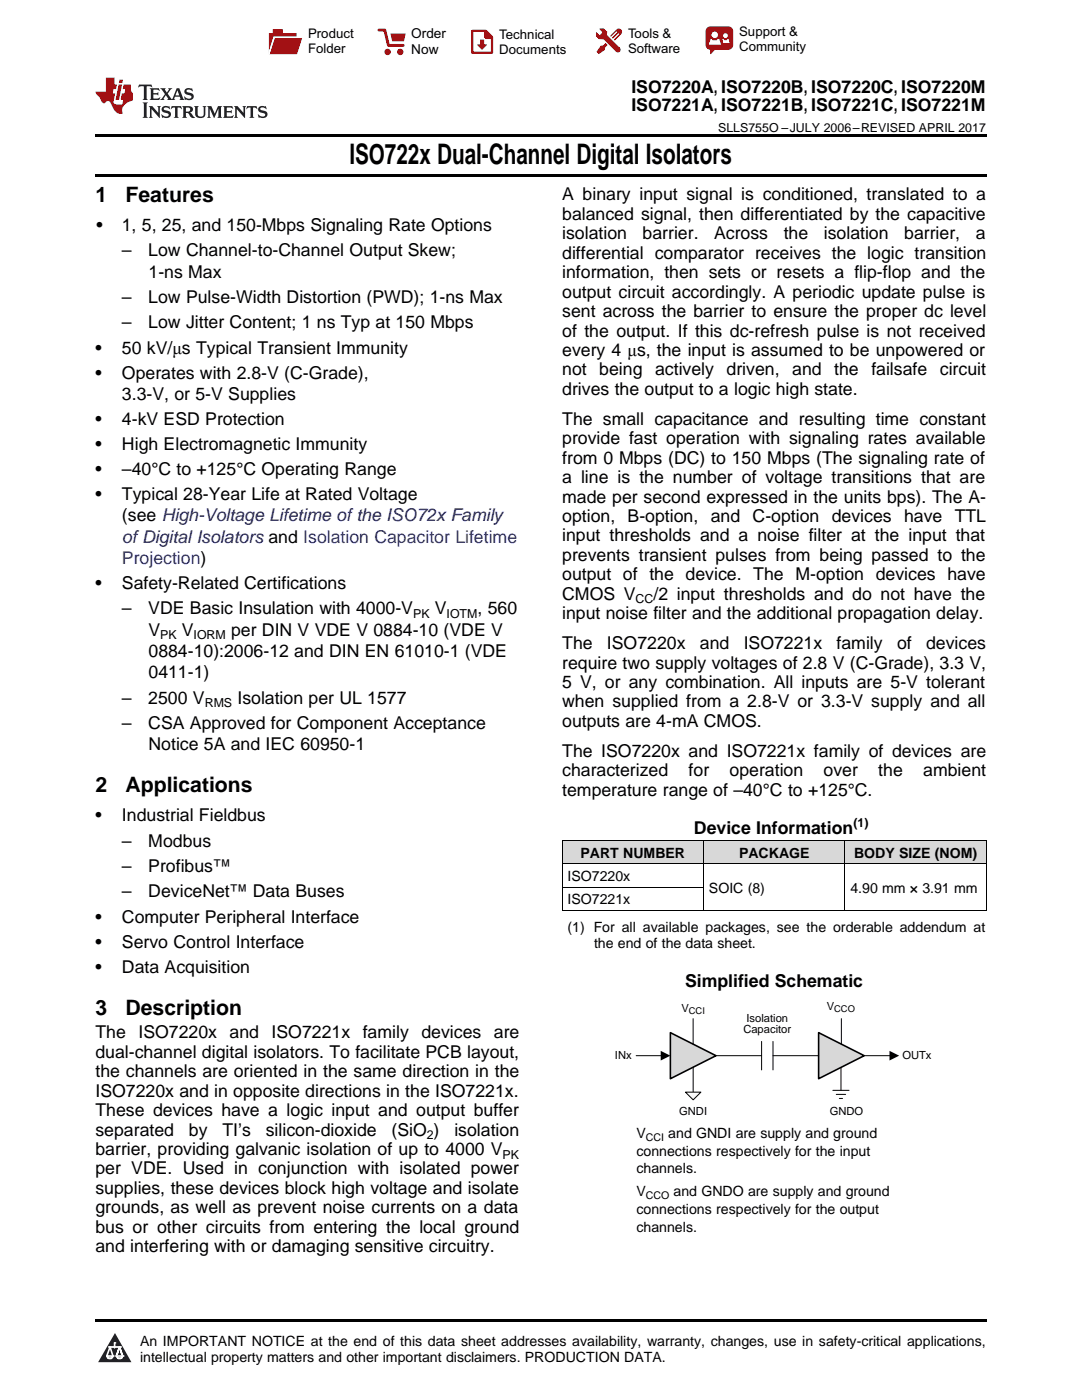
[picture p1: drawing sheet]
<svg xmlns="http://www.w3.org/2000/svg" width="216mm" height="279mm" viewBox="0 0 216 279" stroke-linecap="round" stroke-linejoin="round" font-family="sans-serif">
<defs><g id="words">
<text font-size="5.6" x="69.7" y="32.8">ISO722x Dual-Channel Digital Isolators</text>
<g font-size="4.2">
<text x="19" y="40.4">1</text>
<text x="25" y="40.4">Features</text>
<text x="19" y="158.2">2</text>
<text x="25" y="158.2">Applications</text>
<text x="19" y="202.6">3</text>
<text x="25" y="202.6">Description</text>
</g>
<g font-size="3.5">
<text x="126" y="18.6">ISO7220A, ISO7220B, ISO7220C, ISO7220M</text>
<text x="126" y="22.2">ISO7221A, ISO7221B, ISO7221C, ISO7221M</text>
<text x="112.2" y="40">A binary input signal is conditioned, translated to a</text>
<text x="19.2" y="46.1">•</text>
<text x="24.3" y="46.1">1, 5, 25, and 150-Mbps Signaling Rate Options</text>
<text x="112.2" y="43.9">balanced signal, then differentiated by the capacitive</text>
<text x="112.2" y="47.8">isolation</text>
<text x="128.2" y="47.8">barrier.</text>
<text x="142.5" y="47.8">Across</text>
<text x="156.4" y="47.8">the</text>
<text x="164.4" y="47.8">isolation</text>
<text x="180.4" y="47.8">barrier,</text>
<text x="194.7" y="47.8">a</text>
<text x="24.3" y="51.2">–</text>
<text x="29.6" y="51.2">Low Channel-to-Channel Output Skew;</text>
<text x="112.2" y="51.6">differential comparator receives the logic transition</text>
<text x="29.6" y="55.4">1-ns Max</text>
<text x="112.2" y="55.5">information, then sets or resets a flip-flop and the</text>
<text x="112.2" y="59.4">output circuit accordingly. A periodic update pulse is</text>
<text x="24.3" y="60.5">–</text>
<text x="24.3" y="65.5">–</text>
<text x="29.6" y="60.5">Low Pulse-Width Distortion (PWD); 1-ns Max</text>
<text x="29.6" y="65.5">Low Jitter Content; 1 ns Typ at 150 Mbps</text>
<text x="112.2" y="63.3">sent across the barrier to ensure the proper dc level</text>
<text x="19" y="70.6">•</text>
<text x="24.3" y="70.6">50 kV/μs Typical Transient Immunity</text>
<text x="112.2" y="67.2">of the output. If this dc-refresh pulse is not received</text>
<text x="112.2" y="71">every 4 μs, the input is assumed to be unpowered or</text>
<text x="19" y="75.6">•</text>
<text x="24.3" y="75.6">Operates with 2.8-V (C-Grade),</text>
<text x="112.2" y="74.9">not</text>
<text x="119.6" y="74.9">being</text>
<text x="130.7" y="74.9">actively</text>
<text x="145" y="74.9">driven,</text>
<text x="158.1" y="74.9">and</text>
<text x="166.5" y="74.9">the</text>
<text x="173.9" y="74.9">failsafe</text>
<text x="187.5" y="74.9">circuit</text>
<text x="24.3" y="79.8">3.3-V, or 5-V Supplies</text>
<text x="112.2" y="78.8">drives the output to a logic high state.</text>
<text x="19" y="84.8">•</text>
<text x="19" y="89.8">•</text>
<text x="24.3" y="84.8">4-kV ESD Protection</text>
<text x="24.3" y="89.8">High Electromagnetic Immunity</text>
<text x="112.2" y="84.8">The small capacitance and resulting time constant</text>
<text x="112.2" y="88.7">provide fast operation with signaling rates available</text>
<text x="19" y="94.8">•</text>
<text x="24.3" y="94.8">–40°C to +125°C Operating Range</text>
<text x="112.2" y="92.5">from 0 Mbps (DC) to 150 Mbps (The signaling rate of</text>
<text x="19" y="99.8">•</text>
<text x="24.3" y="99.8">Typical 28-Year Life at Rated Voltage</text>
<text x="112.2" y="96.4">a line is the number of voltage transitions that are</text>
<text x="112.2" y="100.3">made per second expressed in the units bps). The A-</text>
<text x="24.3" y="104.1">(see High-Voltage Lifetime ofthe ISO72x Family</text>
<text x="112.2" y="104.2">option,</text>
<text x="125.2" y="104.2">B-option, and C-option devices have</text>
<text x="190.5" y="104.2">TTL</text>
<text x="112.2" y="108.1">input thresholds and a noise filter at the input that</text>
<text x="112.2" y="111.9">prevents transient pulses from being passed to the</text>
<text x="19" y="117.5">•</text>
<text x="24.3" y="117.5">Safety-Related Certifications</text>
<text x="112.2" y="115.8">output of the device. The M-option devices have</text>
<text x="112.2" y="119.7">CMOS V</text>
<text x="130.4" y="119.7">/2 input thresholds and do not have the</text>
<text x="24.3" y="122.6">–</text>
<text x="29.6" y="122.6">VDE Basic Insulation with 4000-V</text>
<text x="86.8" y="122.6">V</text>
<text x="95.3" y="122.6">, 560</text>
<text x="112.2" y="123.6">input noise filter and the additional propagation delay.</text>
<text x="29.6" y="126.9">V</text>
<text x="29.6" y="131.1">0884-10):2006-12 and DIN EN 61010-1 (VDE</text>
<text x="36.3" y="126.9">V</text>
<text x="46.1" y="126.9">per DIN V VDE V 0884-10 (VDE V</text>
<text x="112.2" y="129.5">The</text>
<text x="121.1" y="129.5">ISO7220x</text>
<text x="139.7" y="129.5">and</text>
<text x="148.4" y="129.5">ISO7221x</text>
<text x="166.9" y="129.5">family</text>
<text x="179" y="129.5">of</text>
<text x="184.8" y="129.5">devices</text>
<text x="29.6" y="135.3">0411-1)</text>
<text x="112.2" y="133.4">require two supply voltages of 2.8 V (C-Grade), 3.3 V,</text>
<text x="112.2" y="137.3">5 V, or any combination. All inputs are 5-V tolerant</text>
<text x="24.3" y="140.4">–</text>
<text x="29.6" y="140.4">2500 V</text>
<text x="47.4" y="140.4">Isolation per UL 1577</text>
<text x="112.2" y="141.2">when supplied from a 2.8-V or 3.3-V supply and all</text>
<text x="24.3" y="145.5">–</text>
<text x="29.6" y="145.5">CSA Approved for Component Acceptance</text>
<text x="29.6" y="149.7">Notice 5A and IEC 60950-1</text>
<text x="112.2" y="145.1">outputs are 4-mA CMOS.</text>
<text x="112.2" y="151">The ISO7220x and ISO7221x family of devices are</text>
<text x="112.2" y="154.9">characterized</text>
<text x="137.4" y="154.9">for</text>
<text x="145.6" y="154.9">operation</text>
<text x="164.3" y="154.9">over</text>
<text x="175.3" y="154.9">the</text>
<text x="184.2" y="154.9">ambient</text>
<text x="112.2" y="158.8">temperature range of –40°C to +125°C.</text>
<text x="19" y="163.9">•</text>
<text x="24.3" y="163.9">Industrial Fieldbus</text>
<text x="138.5" y="166.5">Device Information</text>
<text x="24.3" y="168.9">–</text>
<text x="29.6" y="168.9">Modbus</text>
<text x="24.3" y="174">–</text>
<text x="24.3" y="179.1">–</text>
<text x="29.6" y="174">Profibus™</text>
<text x="29.6" y="179.1">DeviceNet™ Data Buses</text>
<text x="19" y="184.1">•</text>
<text x="24.3" y="184.1">Computer Peripheral Interface</text>
<text x="19" y="189.1">•</text>
<text x="24.3" y="189.1">Servo Control Interface</text>
<text x="19" y="194.1">•</text>
<text x="24.3" y="194.1">Data Acquisition</text>
<text x="136.7" y="196.9">Simplified Schematic</text>
<text x="19" y="207.2">The</text>
<text x="27.6" y="207.2">ISO7220x</text>
<text x="45.8" y="207.2">and</text>
<text x="54.2" y="207.2">ISO7221x</text>
<text x="72.4" y="207.2">family</text>
<text x="84.1" y="207.2">devices</text>
<text x="98.6" y="207.2">are</text>
<text x="19" y="211.1">dual-channel digital isolators. To facilitate PCB layout,</text>
<text x="19" y="215">the channels are oriented in the same direction in the</text>
<text x="19" y="218.9">ISO7220x and in opposite directions in the ISO7221x.</text>
<text x="19" y="222.7">These devices have a logic input and output buffer</text>
<text x="19" y="226.6">separated</text>
<text x="37.7" y="226.6">by</text>
<text x="44.4" y="226.6">TI’s</text>
<text x="53" y="226.6">silicon-dioxide</text>
<text x="78.1" y="226.6">(SiO )</text>
<text x="90.7" y="226.6">isolation</text>
<text x="19" y="230.5">barrier, providing galvanic isolation of up to 4000 V</text>
<text x="19" y="234.4">per VDE. Used in conjunction with isolated power</text>
<text x="19" y="238.3">supplies, these devices block high voltage and isolate</text>
<text x="19" y="242.1">grounds, as well as prevent noise currents on a data</text>
<text x="19" y="246">bus or other circuits from entering the local ground</text>
<text x="19" y="249.9">and interfering with or damaging sensitive circuitry.</text>
</g>
<text font-size="3.5" fill="#0000c8" x="24.3" y="108.3">ofDigital Isolators and Isolation Capacitor Lifetime</text>
<text font-size="3.5" fill="#00f" x="24.3" y="112.5">Projection)</text>
<g font-size="2.8">
<text x="115.8" y="171.2">PART NUMBER</text>
<text x="147.5" y="171.2">PACKAGE</text>
<text x="170.4" y="171.2">BODY SIZE (NOM)</text>
<text x="113.2" y="175.8">ISO7220x</text>
<text x="141.5" y="178.2">SOIC (8)</text>
<text x="169.7" y="178.2">4.90 mm × 3.91 mm</text>
<text x="113.2" y="180.5">ISO7221x</text>
<text x="113.2" y="186">(1) For all available packages, see the orderable addendum at</text>
<text x="118.5" y="189.2">the end of the data sheet.</text>
<text x="127" y="227.1">V</text>
<text x="133.3" y="227.1">and GNDI are supply and ground</text>
<text x="127" y="230.6">connections respectively for the input</text>
<text x="127" y="234.1">channels.</text>
<text x="127" y="238.7">V</text>
<text x="134.4" y="238.7">and GNDO are supply and ground</text>
<text x="127" y="242.3">connections respectively for the output</text>
<text x="127" y="245.8">channels.</text>
<text x="27.9" y="268.6">An IMPORTANT NOTICE at the end of this data sheet addresses availability, warranty, changes, use in safety-critical applications,</text>
<text x="27.9" y="271.8">intellectual property matters and other important disclaimers. PRODUCTION DATA.</text>
</g>
<g font-size="2.7">
<text x="82.1" y="7.7">Order</text>
<text x="82.1" y="10.7">Now</text>
</g>
<g font-size="2.6">
<text x="61.5" y="7.6">Product</text>
<text x="61.5" y="10.6">Folder</text>
<text x="99.6" y="7.8">Technical</text>
<text x="99.6" y="10.8">Documents</text>
<text x="125.3" y="7.6">Tools &amp;</text>
<text x="125.3" y="10.6">Software</text>
<text x="147.5" y="7.2">Support &amp;</text>
<text x="147.5" y="10.2">Community</text>
</g>
<g font-size="2.5">
<text x="143.3" y="26.3">SLLS755O –JULY 2006–REVISED APRIL 2017</text>
<text x="82.4" y="123.3">PK</text>
<text x="89.1" y="123.3">IOTM</text>
<text x="126.8" y="120.4">CC</text>
<text x="32" y="127.6">PK</text>
<text x="38.6" y="127.6">IORM</text>
<text x="40.9" y="141.1">RMS</text>
<text x="170.3" y="165.1">(1)</text>
<text x="85.2" y="227.3">2</text>
<text x="100.3" y="231.2">PK</text>
</g>
<g font-size="2.2">
<text x="136" y="201.9">V</text>
<text x="148.9" y="203.9">Isolation</text>
<text x="165" y="201.6">V</text>
<text x="148.3" y="206.1">Capacitor</text>
<text x="122.7" y="211.4">INx</text>
<text x="180.1" y="211.4">OUTx</text>
<text x="135.5" y="222.4">GNDI</text>
<text x="165.6" y="222.4">GNDO</text>
</g>
<g font-size="2.1">
<text x="128.9" y="227.6">CCI</text>
<text x="128.9" y="239.3">CCO</text>
</g>
<g font-size="1.9">
<text x="137.5" y="202.3">CCI</text>
<text x="166.5" y="202">CCO</text>
</g>
</g></defs>
<g fill="#d8d8d8">
<path d="M112.2 167.8h28.2v4.6h-28.2z"/>
<path d="M140.4 167.8h28.2v4.6h-28.2z"/>
<path d="M168.6 167.8h28.2v4.6h-28.2z"/>
</g>
<path d="M22.9 266l3.3 5.9h-6.6z" fill="#231f20"/>
<path d="M21.3 270.6h1.2l-.3 .5h-.3a.53 .53 0 0 1-.6-.5z" fill-rule="evenodd" fill="#fff"/>
<path d="M21.3 270.6h1.2l-.3 .5h-.3a.53 .53 0 0 1-.6-.5z" fill="none" stroke="#231f20" stroke-width=".33"/>
<path d="M21.3 270.6l1.2 .1-.3 .4h-.5z" fill="none" stroke="#fff" stroke-width=".33"/>
<path d="M22.9 268.9h.1" fill="none" stroke="#fff" stroke-width=".33"/>
<path d="M22.9 268v.9z" fill="#fff"/>
<path d="M22.9 268v.9z" fill="none" stroke="#fff" stroke-width=".33"/>
<circle cx="22.9" cy="268" r=".16" fill="#fff"/>
<path d="M21.8 268.8h.1" fill="none" stroke="#fff" stroke-width=".33"/>
<path d="M21.8 268.8h2.2z" fill="#fff"/>
<path d="M21.8 268.8h2.2z" fill="none" stroke="#fff" stroke-width=".33"/>
<circle cx="24" cy="268.8" r=".16" fill="#fff"/>
<path d="M23.2 270.6h.1" fill="none" stroke="#fff" stroke-width=".33"/>
<path d="M23.8 268.8l-.6 1.8z" fill="#fff"/>
<path d="M23.8 268.8l-.6 1.8z" fill="none" stroke="#fff" stroke-width=".33"/>
<path d="M23.8 268.8l.7 1.8z" fill="#fff"/>
<path d="M23.8 268.8l.7 1.8z" fill="none" stroke="#fff" stroke-width=".33"/>
<path d="M24.4 270.6h.1" fill="none" stroke="#fff" stroke-width=".33"/>
<circle cx="21.3" cy="270.6" r=".16" fill="#fff"/>
<path d="M22 268.8l-.7 1.8z" fill="#fff"/>
<path d="M22 268.8l-.7 1.8z" fill="none" stroke="#fff" stroke-width=".33"/>
<path d="M22 268.8l.5 1.8z" fill="#fff"/>
<path d="M22 268.8l.5 1.8z" fill="none" stroke="#fff" stroke-width=".33"/>
<circle cx="22.5" cy="270.6" r=".16" fill="#fff"/>
<path d="M23.3 270.6h1.2a.63 .63 0 0 1-.6 .5 .63 .63 0 0 1-.6-.5z" fill-rule="evenodd" fill="#fff"/>
<path d="M23.3 270.6h1.2a.63 .63 0 0 1-.6 .5 .63 .63 0 0 1-.6-.5z" fill="none" stroke="#231f20" stroke-width=".33"/>
<path d="M23.3 270.6h1.2l-.4 .5h-.5z" fill="none" stroke="#fff" stroke-width=".33"/>
<path d="M23.2 270.6h.1" fill="none" stroke="#fff" stroke-width=".33"/>
<circle cx="24.5" cy="270.6" r=".16" fill="#fff"/>
<path d="M19 263.2h177.8v.5h-177.8z" fill="#000"/>
<path d="M133.8 206.1l9.1 4.6-9.1 4.6z" fill="#d8d8d8"/>
<path d="M133.8 206.1l9.1 4.6-9.1 4.6z" fill="none" stroke="#000" stroke-width=".32"/>
<path d="M142.9 210.7h9.1M152 207.8v5.7M154.2 207.8v5.7" fill="none" stroke="#000" stroke-width=".2"/>
<path d="M163.3 206.1l9.1 4.6-9.1 4.6z" fill="#d8d8d8"/>
<path d="M163.3 206.1l9.1 4.6-9.1 4.6z" fill="none" stroke="#000" stroke-width=".32"/>
<g fill="none" stroke="#000" stroke-width=".2">
<path d="M112.2 177h28.2M112.2 172.4h84.6M112.2 167.7h84.6M112.2 167.8v14M140.4 167.8v14M168.6 167.8v14M196.8 167.8v14M112.2 181.7h84.6M126.9 210.7h5.2M136.8 218h3.1l-1.6 1.5zM138.3 203.3v5.1M138.3 213v5.1"/>
<path d="M154.2 210.7h9.1M166.2 217.6h3.2M166.9 218.4h1.8M167.5 219.2h.6M167.8 213v4.6M167.9 203.3v5.1M172.4 210.7h5.3"/>
</g>
<path d="M131.8 209.7l2 1-2 .9zM177.5 209.7l1.9 1-1.9 .9z" fill="#000"/>
<path d="M136.8 219.5h3.1" fill="none" stroke="#f2f2f2" stroke-width=".2"/>
<path d="M136.8 219.4h3.1" fill="none" stroke="#f3f3f3" stroke-width=".2"/>
<path d="M136.8 219.3h3.1M136.8 219.2h3.1" fill="none" stroke="#f4f4f4" stroke-width=".2"/>
<path d="M136.8 219.1h3.1" fill="none" stroke="#f5f5f5" stroke-width=".2"/>
<path d="M136.8 219h3.1" fill="none" stroke="#f6f6f6" stroke-width=".2"/>
<path d="M136.8 218.9h3.1M136.8 218.8h3.1" fill="none" stroke="#f7f7f7" stroke-width=".2"/>
<path d="M136.8 218.7h3.1" fill="none" stroke="#f8f8f8" stroke-width=".2"/>
<path d="M136.8 218.6h3.1" fill="none" stroke="#f9f9f9" stroke-width=".2"/>
<path d="M136.8 218.5h3.1M136.8 218.4h3.1" fill="none" stroke="#fafafa" stroke-width=".2"/>
<path d="M136.8 218.3h3.1" fill="none" stroke="#fbfbfb" stroke-width=".2"/>
<path d="M136.8 218.2h3.1M136.8 218.1h3.1" fill="none" stroke="#fcfcfc" stroke-width=".2"/>
<path d="M136.8 218h3.1" fill="none" stroke="#fdfdfd" stroke-width=".2"/>
<path d="M19 34.8h177.8v.5h-177.8zM19 26.8h177.8v.6h-177.8z" fill="#000"/>
<path d="M27.7 16.9l-.1 .6 .6-.3h.5v.2v2.2l-.2 .4h1l-.2-.4v-2.2v-.2h.5l.6 .3-.2-.6zM29.9 17.6l.2 .4v1.6l-.2 .4h1.9l.1-.6a1.09 1.09 0 0 1-1.3 .1v-.6h.6l.4 .2v-.7l-.2 .2h-.8v-.6l.2-.1a1.01 1.01 0 0 1 1 .3l-.1-.6zM32 17.6l.9 1.2-1 1.2h.9l-.2-.3 .5-.7 .5 .7-.3 .3h1.7l-.2-.3 .1-.4h1l.1 .4-.2 .3h1l-.3-.4-.7-2h-.5l-1 2.2-.8-1.1 .9-1.1h-.9l.2 .2-.4 .7-.4-.7 .2-.2zM35.4 18l.4 1h-.8zM37 17.7a.66 .66 0 0 0-.2 .8 .66 .66 0 0 0 .6 .4l.7 .2 .1 .2a.8 .8 0 0 1-.7 .4 .8 .8 0 0 1-.7-.5l.1 .8 .2-.2a.94 .94 0 0 0 1.1 .1 .94 .94 0 0 0 .4-.9 1.48 1.48 0 0 0-1.3-.6v-.4a1.1 1.1 0 0 1 1.2 .2l-.2-.6-.2 .1-.5-.1zM28.5 20.4l.2 .4v2.3l-.2 .4h1l-.2-.4v-2.3l.2-.4zM29.7 21.2l.2 .4v1.5l-.2 .4h.8l-.3-.4 .1-1.3 1.6 1.8v-2l.2-.4h-.7l.2 .2v1.1l-1.2-1.3zM32.5 21.3a.66 .66 0 0 0-.2 .8 .66 .66 0 0 0 .6 .4l.6 .2 .2 .2a.8 .8 0 0 1-.8 .4 .8 .8 0 0 1-.7-.5l.2 .7 .2-.1a.94 .94 0 0 0 1 .1 .94 .94 0 0 0 .5-1 1.47 1.47 0 0 0-1.3-.6l-.1-.3a1.1 1.1 0 0 1 1.3 .2l-.2-.6-.2 .1-.5-.2zM34.3 21.2l-.2 .6a.64 .64 0 0 1 .8-.3v1.6l-.2 .4h1l-.3-.4 .1-1.6a.66 .66 0 0 1 .8 .3l-.2-.6zM36.3 21.2l.3 .4v1.5l-.3 .4h1l-.2-.2v-.7h.5l.1 .1a.8 .8 0 0 0 1.2 .7l-1-1a.62 .62 0 0 0 .6-.5 .62 .62 0 0 0-.6-.7zM37.1 21.5h.1a.48 .48 0 0 1 .6 0 .48 .48 0 0 1 .1 .6l-.2 .1-.6 .1zM38.7 21.2l.2 .2a2.29 2.29 0 0 0 .4 2 1.05 1.05 0 0 0 1.7-.7v-1.3l.2-.2h-.8l.2 .4v1.1a.61 .61 0 0 1-.6 .6 .61 .61 0 0 1-.6-.6v-1.1l.3-.4zM41.3 21.2l.3 .4v1.5l-.3 .4h.8l-.2-.4v-1.4l.8 1.9 .9-1.9v1.4l-.2 .4h.9l-.2-.4v-1.5l.2-.4h-.8l-.7 1.5-.6-1.5zM44.5 21.2l.2 .4v1.5l-.2 .4h1.9l.2-.6a1.1 1.1 0 0 1-1.4 .2v-.7h.6l.4 .2v-.6l-.2 .1-.8 .1v-.6l.2-.1a1.02 1.02 0 0 1 1.1 .2l-.2-.5zM46.7 21.2l.2 .4v1.5l-.2 .4h.8l-.3-.4 .1-1.3 1.6 1.8v-2l.2-.4h-.7l.2 .2v1.1l-1.2-1.3zM49.3 21.2l-.1 .6a.64 .64 0 0 1 .8-.3v1.6l-.3 .4h1l-.2-.4v-1.6a.66 .66 0 0 1 .8 .3l-.1-.6zM51.7 21.3a.66 .66 0 0 0-.2 .7 .66 .66 0 0 0 .7 .5l.6 .2 .1 .2a.8 .8 0 0 1-.7 .4 .8 .8 0 0 1-.7-.5l.1 .7 .2-.1a.94 .94 0 0 0 1.1 .1 .94 .94 0 0 0 .4-1 1.48 1.48 0 0 0-1.2-.6l-.1-.3a1.1 1.1 0 0 1 1.2 .2l-.2-.6-.1 .1-.6-.2z" fill="#231f20"/>
<path d="M21.1 15.5v2.8h-2v.4l.9 .9a.96 .96 0 0 0 1 1 .59 .59 0 0 1 .5-.4 .59 .59 0 0 1 .5 .3l.4 .8a1.61 1.61 0 0 0 2.1 1.3 1.63 1.63 0 0 1 1.1-2.2l.9-.3v-1.5a1.6 1.6 0 0 1-.4-1.7h-1.4l-.2 .9h.5l-.2 .8h-.5l-.2 1v.3h.5l-.2 .9h-.7a.74 .74 0 0 1-1-.6l.3-1.6h-.5l.2-.8h.5l.1-.9h-.4v-1.4zM23.7 16.9l-.7 3h.8l.6-3zM23.8 15.9l-.1 .7h.7l.2-.7z" fill="#ee1d23"/>
<g fill="#d60000">
<path d="M54.4 5.8h2v.8h2.8v4.2h-5.5v-4.2h.7z" fill-rule="evenodd"/>
<path d="M54.7 7.5h5.6l-1 3.3h-5.6z" fill-rule="evenodd"/>
</g>
<path d="M54.6 7.4h5.8l-.1 .1h-5.5l-1.1 3.3z" fill-rule="evenodd" fill="#fff"/>
<path d="M54.6 7.4h5.8l-.1 .1h-5.5l-1.1 3.3z" fill="none" stroke="#fff" stroke-width=".2"/>
<path d="M75.6 6h1.2l.7 3.1h3" fill="none" stroke="#d60000" stroke-width=".56"/>
<g fill="#d60000">
<path d="M77.9 6.7h3.1l-.4 1.5h-2.3z" fill-rule="evenodd"/>
<circle cx="77.3" cy="10.4" r=".64"/>
<circle cx="79.9" cy="10.4" r=".64"/>
</g>
<path d="M94.2 6.2h2.7l1.3 1.2v3.1h-4z" fill="none" stroke="#d60000" stroke-width=".44"/>
<g fill="#d60000">
<path d="M95.8 7.9h.8v1h.6l-1 1.1-1-1v-.1h.6z" fill-rule="evenodd"/>
<path d="M96.6 6.2h.3l1.3 1.2v.4h-1.3l-.3-.4z" fill-rule="evenodd"/>
<path d="M119.6 5.7h.9l.6 .6 .1 .7 2.5 2.5-.8 .8-2.3-2.3-1.1-.2-.6-.6v-.8l.7 .6 .5-.4v-.2l-.4-.5z" fill-rule="evenodd"/>
<path d="M119.9 9.1h.4l.5-.5 .4 .4-.5 .5v.4l-1.2 .9-.5-.5z" fill-rule="evenodd"/>
<path d="M123 5.9a.67 .67 0 0 1 .9 0 .67 .67 0 0 1 0 .9z" fill-rule="evenodd"/>
<path d="M123 5.9l.9 .9-1.2 1.2h-.2l.1-.2 .9-.9 .1-.2h-.3l-.9 1h-.2v-.2l.9-1 .1-.2h-.3l-.9 1h-.2v-.2z" fill-rule="evenodd"/>
<circle cx="123.3" cy="9.9" r=".54"/>
</g>
<path d="M121.1 6.3l-.1 .7" fill="none" stroke="#d60000" stroke-width=".2"/>
<g fill="#d60000">
<path d="M141.1 5.5l.6-.2h3.6a.95 .95 0 0 1 1 .9v2.8a.95 .95 0 0 1-1 .9h-3.6a.95 .95 0 0 1-.9-.9v-2.8z" fill-rule="evenodd"/>
<path d="M141.7 9.9h.9l-.7 .9h-.2z" fill-rule="evenodd"/>
</g>
<g fill="#fff">
<path d="M144.3 8.6h1.3z"/>
<path d="M141.8 7.8h.3l.1 .2h.8l.2-.2h.3l.4 1.1h-2.5z" fill-rule="evenodd"/>
<path d="M144.2 7.8h.2l.2 .2h.4l.2-.2h.2l.2 .8h-1.3z" fill-rule="evenodd"/>
<circle cx="142.6" cy="6.9" r=".65"/>
<circle cx="144.8" cy="7.1" r=".48"/>
</g>
<use href="#words"/>
</svg>
